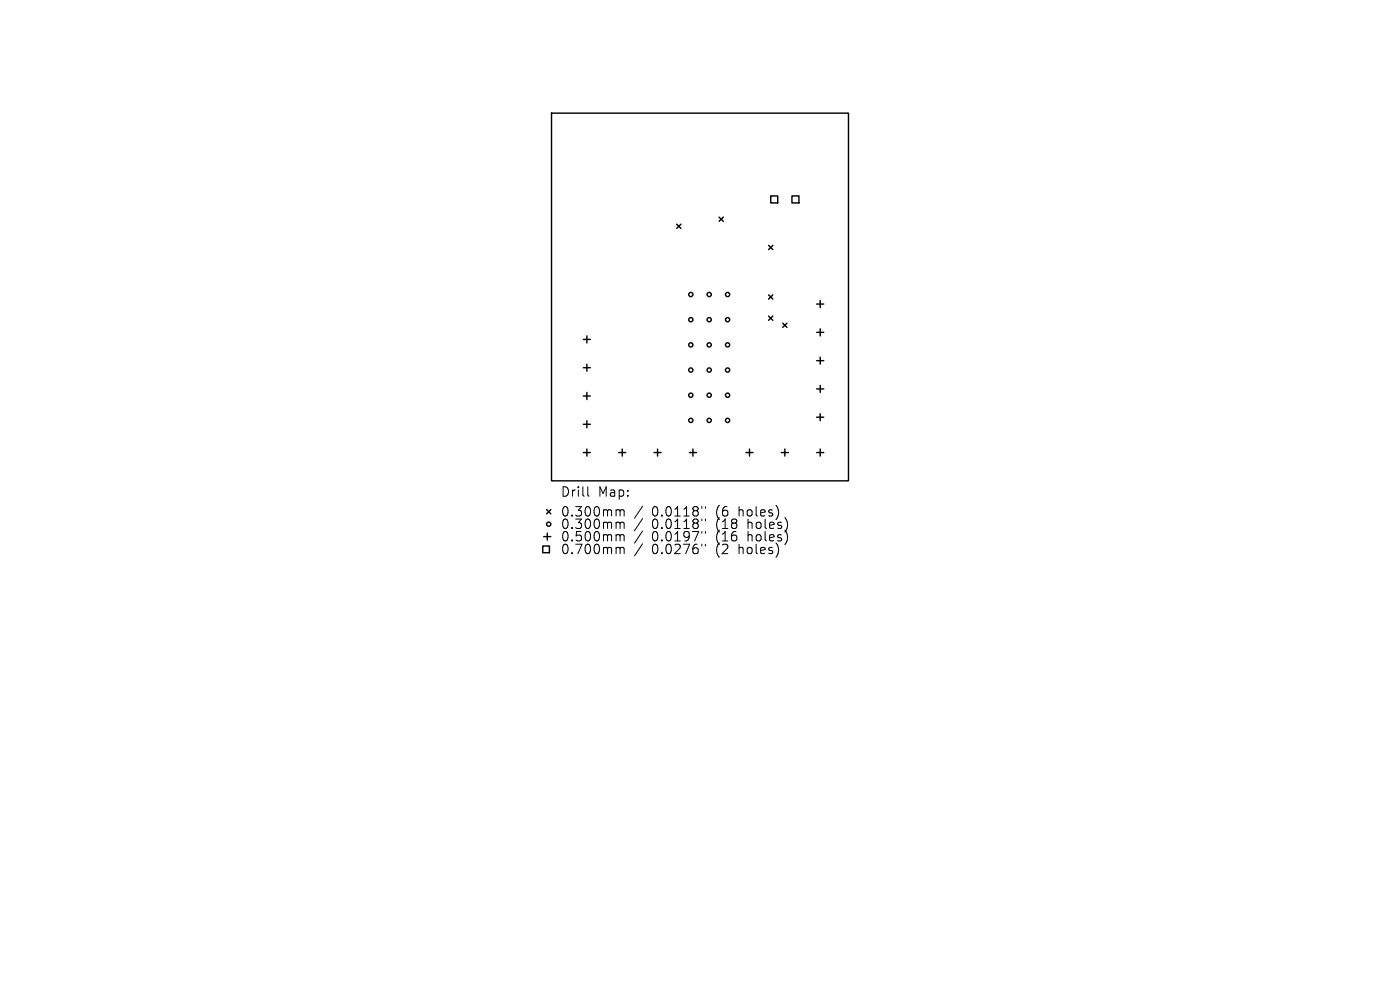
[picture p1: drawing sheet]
<svg xmlns="http://www.w3.org/2000/svg" width="297mm" height="210mm" viewBox="0 0 297 210" stroke-linecap="round" stroke-linejoin="round" font-family="sans-serif">
<defs><g id="words">
<g font-size="2.8">
<text x="118.9" y="105.7">Drill</text>
<text x="126.9" y="105.7">Map:</text>
<text x="118.9" y="109.9">0.300mm</text>
<text x="118.9" y="112.5">0.300mm</text>
<text x="138.3" y="109.9">0.0118&quot;</text>
<text x="138.3" y="112.5">0.0118&quot;</text>
<text x="152" y="109.9">(6</text>
<text x="152" y="112.5">(18</text>
<text x="157" y="109.9">holes)</text>
<text x="158.9" y="112.5">holes)</text>
<text x="118.9" y="115.1">0.500mm</text>
<text x="118.9" y="117.8">0.700mm</text>
<text x="138.3" y="115.1">0.0197&quot;</text>
<text x="138.3" y="117.8">0.0276&quot;</text>
<text x="152" y="115.1">(16</text>
<text x="152" y="117.8">(2</text>
<text x="157" y="117.8">holes)</text>
<text x="158.9" y="115.1">holes)</text>
</g>
</g></defs>
<g fill="none" stroke="#000" stroke-width=".3">
<path d="M117 24h63v78h-63zM143.6 47.6l.9 .9M144.5 47.6l-.9 .9M152.6 46.1l.9 .9M153.5 46.1l-.9 .9M163.1 52.1l.9 .9M163.5 41.6h1.5v1.4h-1.5zM164 52.1l-.9 .9M168 41.6h1.5v1.4h-1.5zM123.8 72h1.5M123.8 78h1.5M124.5 71.3v1.5"/>
<path d="M124.5 77.3v1.5M163.1 67.1l.9 .9M163.1 62.6l.9 .9M164 62.6l-.9 .9M164 67.1l-.9 .9M166.1 68.6l.9 .9M167 68.6l-.9 .9M173.3 64.5h1.5M173.3 70.5h1.5M173.3 76.5h1.5M174 63.8v1.5M174 69.8v1.5"/>
<path d="M174 75.8v1.5M123.8 84h1.5M123.8 90h1.5M123.8 96h1.5M124.5 83.3v1.5M124.5 89.3v1.5M124.5 95.3v1.5M131.3 96h1.5M132 95.3v1.5M138.8 96h1.5M139.5 95.3v1.5M146.3 96h1.5"/>
<path d="M147 95.3v1.5M158.3 96h1.5M159 95.3v1.5M165.8 96h1.5M166.5 95.3v1.5M173.3 96h1.5M173.3 82.5h1.5M173.3 88.5h1.5M174 81.8v1.5M174 87.8v1.5M174 95.3v1.5M115.1 115.8h1.5v1.4h-1.5z"/>
<path d="M115.4 113.8h1.5M116 108.1l.9 .9M116.1 113.1v1.5M116.9 108.1l-.9 .9"/>
<circle cx="146.6" cy="67.8" r=".45"/>
<circle cx="146.6" cy="73.2" r=".45"/>
<circle cx="146.6" cy="62.5" r=".45"/>
<circle cx="146.6" cy="78.5" r=".45"/>
<circle cx="150.5" cy="73.2" r=".45"/>
<circle cx="150.5" cy="67.8" r=".45"/>
<circle cx="150.5" cy="62.5" r=".45"/>
<circle cx="150.5" cy="78.5" r=".45"/>
<circle cx="154.4" cy="73.2" r=".45"/>
<circle cx="154.4" cy="67.8" r=".45"/>
<circle cx="154.4" cy="62.5" r=".45"/>
<circle cx="154.4" cy="78.5" r=".45"/>
<circle cx="146.6" cy="83.8" r=".45"/>
<circle cx="146.6" cy="89.2" r=".45"/>
<circle cx="150.5" cy="83.8" r=".45"/>
<circle cx="150.5" cy="89.2" r=".45"/>
<circle cx="154.4" cy="83.8" r=".45"/>
<circle cx="154.4" cy="89.2" r=".45"/>
<circle cx="116.4" cy="111.2" r=".45"/>
</g>
<g fill="none" stroke="#000" stroke-width=".21">
<path d="M124.7 103.3v1.7l.3 .3M131 108.1h.3l.3 .3M131 110.8h.3l.3 .3M131 113.4h.3l.3 .3M131 116.1h.3l.3 .3M131.6 108.4l.2-.3 .5 .1 .1 1.3M131.6 108.4v1.1M131.6 111.1v1M131.6 113.7v1M131.6 116.4v1M131.6 111.1l.2-.3 .5 .1 .1 1.2M131.6 113.7l.2-.3 .5 .1 .1 1.2"/>
<path d="M131.6 116.4l.2-.3 .5 .1 .1 1.2M136.3 107.4l-1.7 2.5M136.3 110l-1.7 2.6M136.3 112.7l-1.7 2.5M136.3 115.4l-1.7 2.5M148.9 107.5v.3M148.9 110.1v.4M148.9 112.7v.4M148.9 115.4v.4M149.6 107.5v.3M149.6 110.1v.4M149.6 112.7v.4"/>
<path d="M149.6 115.4v.4"/>
</g>
<use href="#words"/>
</svg>
